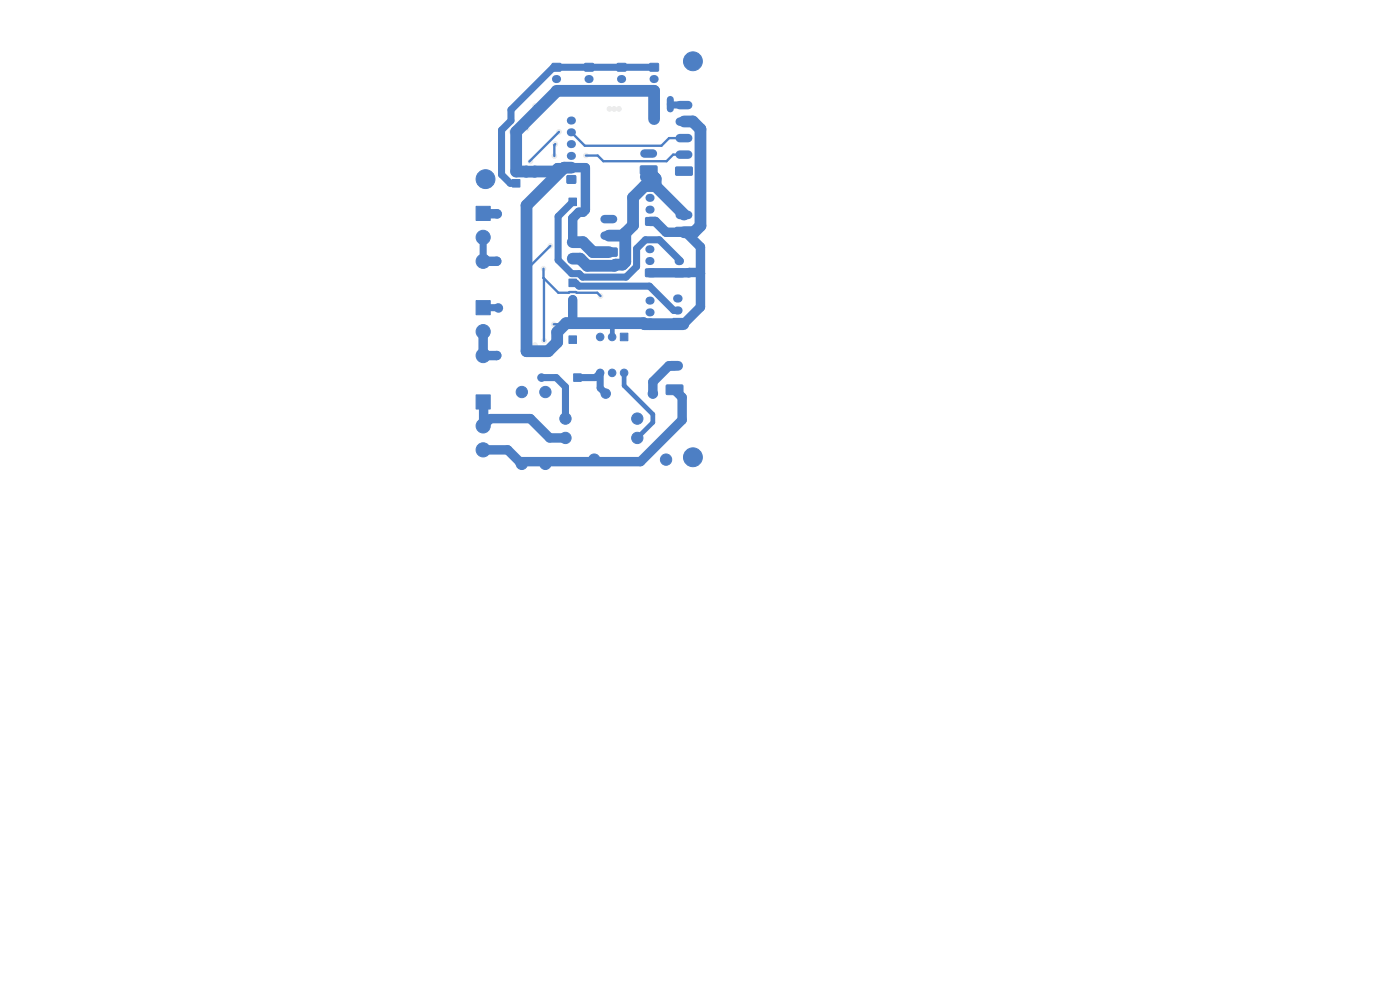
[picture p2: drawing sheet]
<svg xmlns="http://www.w3.org/2000/svg" width="297mm" height="210mm" viewBox="0 0 297 210" stroke-linecap="round" stroke-linejoin="round" font-family="sans-serif">
<g fill="#4d7fc4" stroke="#4d7fc4" stroke-width=".21">
<path d="M101 43.8h3v3h-3z"/>
<path d="M120.7 71.3h1.6v1.6h-1.6z"/>
<path d="M137.9 13.5h1.8v1.5h-1.8z"/>
<path d="M141.4 81.7h3.3l.2 .2v1.7l-.3 .1h-3.1l-.2-.2z"/>
<path d="M124.1 13.5h1.8v1.5h-1.8z"/>
<path d="M131 13.5h1.8v1.5h-1.8z"/>
<path d="M131.6 70.7h1.6v1.6h-1.6z"/>
<path d="M120.7 59.2h1.6v1.6h-1.6z"/>
<path d="M101 63.8h3v3h-3z"/>
<path d="M120.7 42h1.6v1.6h-1.6z"/>
<path d="M143.2 57.1h1.8v1.6h-1.8z"/>
<path d="M143.4 48.3l3.3-.1 .2 .3v1.3l-.3 .2h-3.1l-.2-.3z"/>
<path d="M143.4 35.5l3.3-.1 .2 .2v1.4l-.3 .2h-3.1l-.2-.3z"/>
<path d="M142.8 67.5h2v1.8h-2z"/>
<path d="M117.2 13.5h1.8v1.5h-1.8z"/>
<path d="M101 83.8h3v3h-3z"/>
<path d="M120.7 54.1h1.6v1.6h-1.6z"/>
<path d="M108.7 38.1h1.6v1.6h-1.6z"/>
<path d="M121.7 79.3h1.6v1.6h-1.6z"/>
<path d="M127.4 52.7l3.4-.1 .2 .2-.1 1.4-.2 .2h-3.2l-.1-.3z"/>
<path d="M135.9 35.2h3.4l.1 .2v1.4l-.2 .2-3.2-.1-.2-.2z"/>
<path d="M137 68h1.8v1.5h-1.8z"/>
<path d="M137 46.2h1.8v1.5h-1.8z"/>
<path d="M137 57.1h1.8v1.5h-1.8z"/>
<path d="M120.3 37.3h1.8v1.5h-1.8z"/>
<circle cx="102.5" cy="50.3" r="1.5"/>
<circle cx="102.5" cy="55.4" r="1.5"/>
<circle cx="147" cy="13" r="2"/>
<circle cx="121.5" cy="68.6" r=".8"/>
<circle cx="128.5" cy="83.5" r="1"/>
<circle cx="138.5" cy="83.5" r="1"/>
<circle cx="147" cy="97" r="2"/>
<circle cx="141.3" cy="97.5" r="1.2"/>
<circle cx="126.1" cy="97.5" r="1.2"/>
<circle cx="129.9" cy="71.5" r=".8"/>
<circle cx="127.3" cy="71.5" r=".8"/>
<circle cx="127.3" cy="79.1" r=".8"/>
<circle cx="129.9" cy="79.1" r=".8"/>
<circle cx="132.4" cy="79.1" r=".8"/>
<circle cx="121.5" cy="63.5" r=".8"/>
<circle cx="102.5" cy="70.3" r="1.5"/>
<circle cx="102.5" cy="75.4" r="1.5"/>
<circle cx="121.5" cy="46.3" r=".8"/>
<circle cx="102.5" cy="90.3" r="1.5"/>
<circle cx="102.5" cy="95.4" r="1.5"/>
<circle cx="103" cy="38" r="2"/>
<circle cx="120" cy="88.8" r="1.2"/>
<circle cx="135.2" cy="88.8" r="1.2"/>
<circle cx="120" cy="92.9" r="1.2"/>
<circle cx="135.2" cy="92.9" r="1.2"/>
<circle cx="121.5" cy="51.4" r=".8"/>
<circle cx="109.5" cy="36.4" r=".8"/>
<circle cx="114.9" cy="80.1" r=".8"/>
<circle cx="110.7" cy="83.2" r="1.2"/>
<circle cx="110.7" cy="98.4" r="1.2"/>
<circle cx="115.7" cy="83.2" r="1.2"/>
<circle cx="115.7" cy="98.4" r="1.2"/>
</g>
<g fill="none" stroke="#4d7fc4" stroke-width="1.7">
<path d="M117.9 16.8h.3M117.9 19.3h.3M124.8 16.8h.3M124.8 19.3h.3M131.7 16.8h.3M131.7 19.3h.3M138.6 16.8h.3M138.6 19.3h.3M121.1 35.6h.2M121.1 33.1h.2M121.1 30.6h.2M121.1 28.1h.2"/>
<path d="M121.1 25.6h.2M137.8 55.4h.2M137.8 52.9h.2M137.8 44.5h.2M137.8 42h.2M143.9 55.4h.3M137.8 66.3h.2M137.8 63.8h.2M143.6 65.9h.3M143.6 63.3h.3"/>
</g>
<path d="M142.3 77.6h1.6" fill="none" stroke="#4d7fc4" stroke-width="2.1"/>
<path d="M136.7 32.6h1.8M144.2 32.8h1.8M144.2 29.3h1.8M144.2 25.8h1.8M144.2 22.3h1.8M128.3 50h1.8M128.3 46.5h1.8M144.2 45.6h1.8" fill="none" stroke="#4d7fc4" stroke-width="1.8"/>
<g fill="#ececec" stroke="#ececec" stroke-width=".21">
<circle cx="113.5" cy="22.5" r=".5"/>
<circle cx="117.5" cy="68.8" r=".5"/>
<circle cx="108.5" cy="28" r=".5"/>
<circle cx="116.7" cy="52.2" r=".5"/>
<circle cx="111.8" cy="27.2" r=".5"/>
<circle cx="113.1" cy="36.4" r=".5"/>
<circle cx="113.5" cy="73.2" r=".5"/>
<circle cx="109.5" cy="31.2" r=".5"/>
<circle cx="111.9" cy="56.9" r=".5"/>
<circle cx="105.4" cy="55.4" r=".8"/>
<circle cx="105.4" cy="75.4" r=".8"/>
<circle cx="105.8" cy="65.4" r=".8"/>
<circle cx="105.5" cy="45.4" r=".8"/>
<circle cx="124.3" cy="33" r=".5"/>
<circle cx="131.3" cy="23.1" r=".5"/>
<circle cx="129.3" cy="23.1" r=".5"/>
<circle cx="142.2" cy="22.1" r=".5"/>
<circle cx="130.3" cy="23.1" r=".5"/>
<circle cx="142.2" cy="21.1" r=".5"/>
<circle cx="142.2" cy="23.1" r=".5"/>
<circle cx="115.4" cy="72.3" r=".5"/>
<circle cx="127.4" cy="62.8" r=".5"/>
<circle cx="115.3" cy="57" r=".5"/>
<circle cx="117.6" cy="33.1" r=".5"/>
<circle cx="117.8" cy="30.6" r=".5"/>
<circle cx="108.4" cy="24.8" r=".5"/>
<circle cx="112.5" cy="34.3" r=".5"/>
<circle cx="118.6" cy="28" r=".5"/>
</g>
<path d="M118.1 19.3l-3.1 3.2h-1.5v1.5l-1.7 1.7v1.5M117.8 30.6l-.2 .2v2.3M118.6 28l-6.3 6.3M121.2 28.1l2.9 2.8h16.2l1.6-1.6h3.2M145.1 32.8h-2.3l-1.4 1.4h-13.4l-1.2-1.2h-2.5M115.3 57v2l3.2 3.1h2.2l.1-.1h1.4l.1 .1h4.4l.7 .7M115.4 59v13.3M116.8 52.2l-4.9 4.7M121.5 68.6l-.2 .2h-3.8" fill="none" stroke="#4d7fc4" stroke-width=".5"/>
<path d="M118.1 19.3h20.7v6M118.1 19.4l-8.6 8.6v8.4h7.9M121.2 35.6h-1.5l-8 8v30.9h4.6l1.9-1.9v-2.1l1.9-1.9h16.4l.2 .2h8.3M137 37.5h1.7l.4 .4v1.6M139.1 39.5h-2.4l-2.4 2.4v5.9l-2.2 2.2h-2.9M139.1 39.5l6 6M145.1 25.8h1.9l1.6 1.6v20.5l-1.4 1.4h-2.1M121.5 51.4h2.2l2.1 2.1h3.4M132.6 49.4v6.2l-.5 .5h-1.5l-.2 .3h-5.8l-1.5-1.5h-1.6" fill="none" stroke="#4d7fc4" stroke-width="2.5"/>
<g fill="none" stroke="#4d7fc4" stroke-width="2">
<path d="M117.4 36.4l.8-.8h6v8.9l-.5 .5h-.9l-1.3 1.3v5.1M102.5 55.4h2.9M102.7 45.3l2.8 .1M105.4 55.4h.1M137.9 57.9l10.5-.1 .2 .2M137.9 47h1.1l2.3 2.3h4.2l3.1 3.1v12.7l-3.6 3.7M102.5 70.4v5h2.9M105.4 75.4h.1M105.7 65.3l.1 .1M121.5 63.6v5.1M143.1 77.6h-1.2l-3.4 3.4v2.5M102.5 90.3l1.5-1.5h8.5l4.1 4.1h3.4"/>
<path d="M102.6 85.3v5.1M143.1 82.7l1.6 1.6v4.8l-8.8 8.8h-25.7l-2.5-2.5h-5.2"/>
</g>
<path d="M118.1 19.3v.1M138.8 14.3h-21.4l-9 9v2.3l-2 2v9.4l1.8 1.9h1.3M142.2 22.1l.2 .2h2.7M142.2 21.1v2M102.5 50.3v5.1M121.5 60h.6l.7 .7h15l5.1 5.2h.9M121.5 42.8l-3.1 3.1v9.3l2.9 2.8h1.6l.7 .8h9.2l2.3-2.3v-3.8l1.8-1.8h3l4.4 4.4M102.5 65.3h3.2M114.9 80.1h3.1l2 2v6.7M122.5 80.1h3.8l1-1v3.2l1.2 1.2" fill="none" stroke="#4d7fc4" stroke-width="1.5"/>
<path d="M129.9 68.8v2.8M132.4 79.1v2.7l6.1 6.1v1.7l-3.3 3.3" fill="none" stroke="#4d7fc4" stroke-width="1"/>
</svg>
